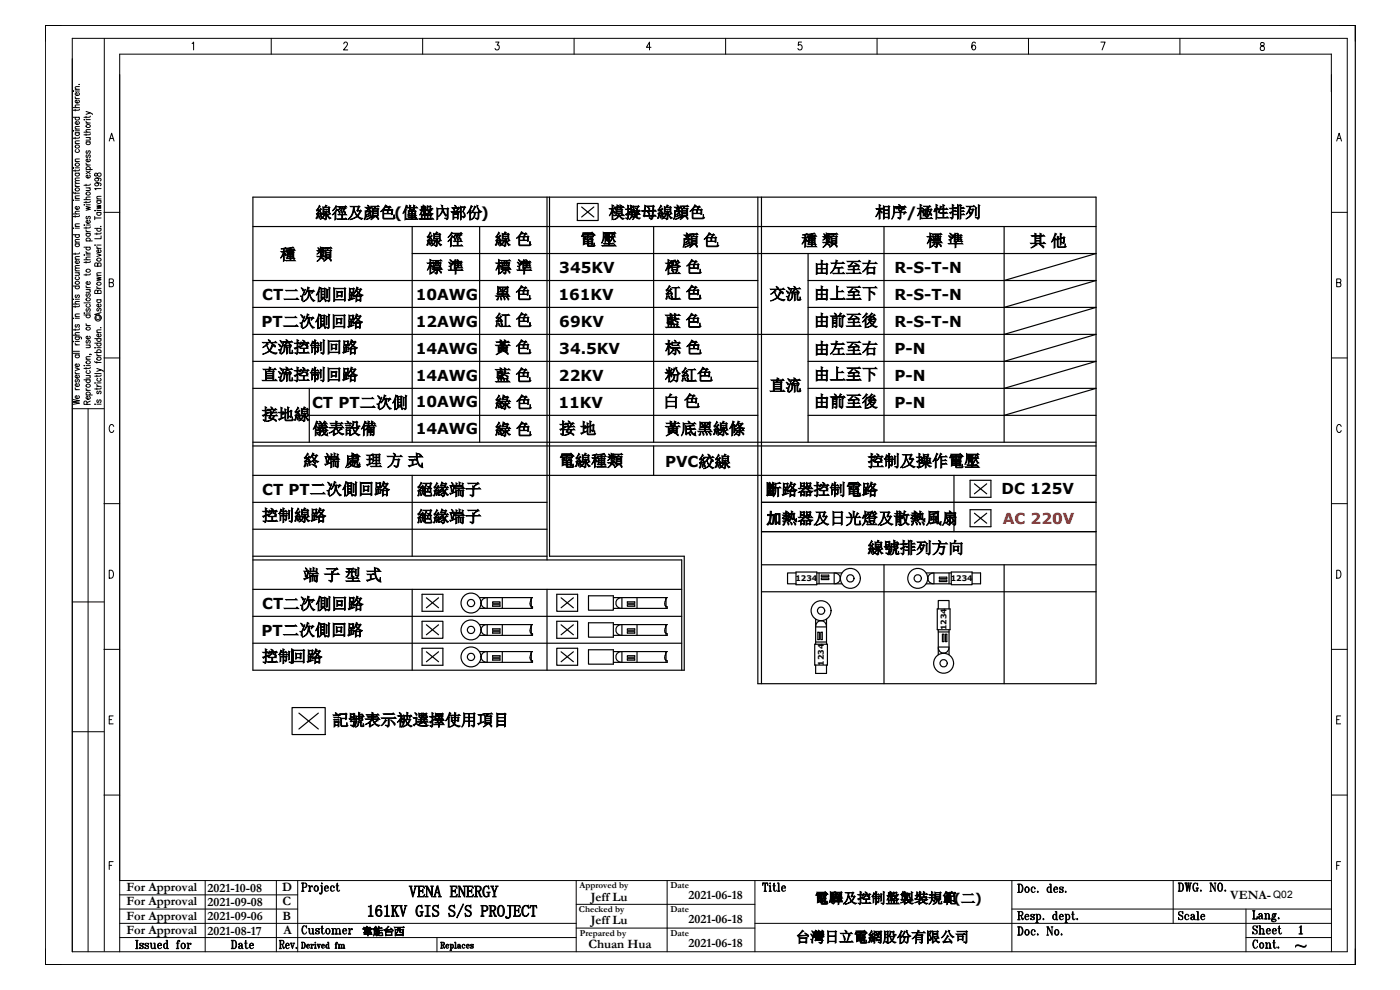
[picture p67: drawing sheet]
<svg xmlns="http://www.w3.org/2000/svg" width="297mm" height="210mm" viewBox="0 0 297 210" stroke-linecap="round" stroke-linejoin="round" font-family="sans-serif">
<defs><g id="words">
<g font-size="3.5">
<text x="86.8" y="190.3">VENA ENERGY</text>
<text x="77.8" y="194.4">161KV GIS S/S PROJECT</text>
</g>
<g font-size="3.4">
<text x="66.9" y="46.3">線徑及顏色(僅盤內部份)</text>
<text x="129.2" y="46.3">模擬母線顏色</text>
<text x="185.6" y="46.2">相序/極性排列</text>
<text x="90.4" y="52">線 徑</text>
<text x="105" y="52">線 色</text>
<text x="123.1" y="52">電 壓</text>
<text x="144.8" y="52.2">顏 色</text>
<text x="170" y="52.2">種 類</text>
<text x="196.6" y="52.2">標 準</text>
<text x="218.5" y="52.3">其 他</text>
<text x="59.4" y="55.1">種</text>
<text x="67.1" y="55.1">類</text>
<text x="90.5" y="57.8">標 準</text>
<text x="105.1" y="57.8">標 準</text>
<text x="141.1" y="57.9">橙 色</text>
<text x="172.6" y="57.9">由左至右</text>
<text x="104.9" y="63.4">黑 色</text>
<text x="141.1" y="63.3">紅 色</text>
<text x="163.3" y="63.5">交流</text>
<text x="172.6" y="63.4">由上至下</text>
<text x="105" y="69.1">紅 色</text>
<text x="141" y="69.3">藍 色</text>
<text x="172.6" y="69.2">由前至後</text>
<text x="55.5" y="74.8">交流控制回路</text>
<text x="104.9" y="74.9">黃 色</text>
<text x="141.1" y="74.9">棕 色</text>
<text x="172.6" y="75.1">由左至右</text>
<text x="55.5" y="80.6">直流控制回路</text>
<text x="104.9" y="80.8">藍 色</text>
<text x="141" y="80.7">粉紅色</text>
<text x="163.2" y="82.9">直流</text>
<text x="172.6" y="80.6">由上至下</text>
<text x="55.6" y="89.1">接地線</text>
<text x="105" y="86.6">綠 色</text>
<text x="140.7" y="86.3">白 色</text>
<text x="172.6" y="86.3">由前至後</text>
<text x="66.3" y="92.1">儀表設備</text>
<text x="105" y="92.3">綠 色</text>
<text x="118.7" y="92.1">接 地</text>
<text x="141" y="92.1">黃底黑線條</text>
<text x="64.3" y="98.9">終 端 處 理 方 式</text>
<text x="118.6" y="98.9">電線種類</text>
<text x="184.1" y="99">控制及操作電壓</text>
<text x="88.5" y="105">絕緣端子</text>
<text x="162.4" y="105">斷路器控制電路</text>
<text x="55.6" y="110.5">控制線路</text>
<text x="88.5" y="110.8">絕緣端子</text>
<text x="184.1" y="117.4">線號排列方向</text>
<text x="64.3" y="123.2">端 子 型 式</text>
<text x="55.6" y="140.4">控制回路</text>
<text x="70.5" y="153.9">記號表示被選擇使用項目</text>
</g>
<text font-size="3.3" x="162.5" y="111.2">加熱器及日光燈及散熱風扇</text>
<g font-size="3.2">
<text x="118.6" y="57.9">345KV</text>
<text x="189.8" y="57.8">R-S-T-N</text>
<text x="55.6" y="63.7">CT二次側回路</text>
<text x="88.2" y="63.6">10AWG</text>
<text x="118.4" y="63.6">161KV</text>
<text x="189.8" y="63.6">R-S-T-N</text>
<text x="55.5" y="69.4">PT二次側回路</text>
<text x="88.2" y="69.3">12AWG</text>
<text x="118.7" y="69.3">69KV</text>
<text x="189.8" y="69.3">R-S-T-N</text>
<text x="88.2" y="75">14AWG</text>
<text x="118.6" y="75.1">34.5KV</text>
<text x="189.8" y="75.1">P-N</text>
<text x="88.2" y="80.7">14AWG</text>
<text x="118.6" y="80.9">22KV</text>
<text x="189.8" y="80.8">P-N</text>
<text x="66.2" y="86.6">CT PT二次側</text>
<text x="88.2" y="86.4">10AWG</text>
<text x="118.4" y="86.5">11KV</text>
<text x="189.8" y="86.6">P-N</text>
<text x="88.2" y="92.1">14AWG</text>
<text x="141.1" y="99.1">PVC絞線</text>
<text x="55.6" y="104.9">CT PT二次側回路</text>
<text x="212.5" y="104.9">DC 125V</text>
<text x="55.6" y="129.2">CT二次側回路</text>
<text x="55.5" y="134.8">PT二次側回路</text>
</g>
<text font-size="3.2" fill="#f00" x="212.7" y="111.1">AC 220V</text>
<text font-size="3.1" x="168.8" y="199.8">台灣日立電網股份有限公司</text>
<text font-size="3" x="172.8" y="191.6">電驛及控制盤製裝規範(二)</text>
<g font-size="2.7">
<text x="26.8" y="189">For Approval</text>
<text x="44" y="189.2">2021-10-08</text>
<text x="59.8" y="189">D</text>
<text x="125.3" y="191">Jeff Lu</text>
<text x="146" y="190.7">2021-06-18</text>
<text x="261" y="190.6">VENA-</text>
<text x="26.8" y="195.1">For Approval</text>
<text x="26.8" y="192">For Approval</text>
<text x="44" y="195.2">2021-09-06</text>
<text x="44" y="192.2">2021-09-08</text>
<text x="59.9" y="192">C</text>
<text x="60" y="195.1">B</text>
<text x="125.3" y="196.1">Jeff Lu</text>
<text x="146" y="195.7">2021-06-18</text>
<text x="26.8" y="198.1">For Approval</text>
<text x="44" y="198.3">2021-08-17</text>
<text x="60.1" y="198.1">A</text>
<text x="124.9" y="201">Chuan Hua</text>
<text x="146" y="200.8">2021-06-18</text>
</g>
<g font-size="2.2">
<text x="270.1" y="190.4">Q02</text>
<text x="76.9" y="198.2">韋能台西</text>
</g>
<g font-size="1.9">
<text x="122.9" y="188.4">Approved by</text>
<text x="142.2" y="188.4">Date</text>
<text x="122.8" y="193.4">Checked by</text>
<text x="142.2" y="193.4">Date</text>
<text x="123" y="198.4">Prepared by</text>
<text x="142.2" y="198.5">Date</text>
</g>
<g font-size="1.6">
<text x="168.7" y="123.3">1234</text>
<text x="201.7" y="123.3">1234</text>
<text x="200.8" y="133.7" transform="rotate(-90 200.8 133.7)">1234</text>
<text x="174.8" y="141.2" transform="rotate(-90 174.8 141.2)">1234</text>
</g>
</g></defs>
<g fill="none" stroke="#000" stroke-width=".25">
<path d="M9.6 5.4h277.9v199.2h-277.9zM53.7 48.1h178.8M53.7 59.5h107.1M87.4 53.8h145.1l-19.5 5.7M87.4 48.1v45.7M101.8 48.1v45.7M116 41.8v77M116.6 41.8v76.2h28.6v24.2h-91.5v-100.4h178.8v103.2h-71.7v-103.2M122.5 43.2h4.4v3.6h-4.4zM123.4 43.9l2.6 2.1M126 43.9l-2.6 2.1M138.7 48.1v45.7"/>
<path d="M161.5 41.8v103.2M171.4 59.5h61.1l-19.5 5.7M171.4 53.8v40M187.5 48.1v45.7M213 48.1v45.7M53.7 65.2h107.1M53.7 70.9h178.8l-19.5 5.8M53.7 76.7h107.1M171.4 65.2h61.1l-19.5 5.7M171.4 76.7h61.1l-19.5 5.7M53.7 82.4h107.1M53.7 93.8h178.8"/>
<path d="M53.7 94.6h178.8M65.6 88.1h95.2M65.6 82.4v11.4M138.7 94.6v6.2M171.4 82.4h61.1l-19.5 5.7M171.4 88.1h61.1M53.7 100.8h178.8M53.7 106.6h62.3M53.7 112.3h62.3M53.7 118h62.3M53.7 118.8h90.9v23.4M87.4 100.8v17.2"/>
<path d="M161.5 106.6h71M161.5 112.8h71M161.5 119.8h71M187.5 119.8v25.2M202.4 100.8v12M205.8 101.9h4.4v3.6h-4.4zM205.8 108.1h4.4v3.6h-4.4zM206.7 102.6l2.6 2.1M206.7 108.9l2.6 2.1M209.3 102.6l-2.6 2.1M209.3 108.9l-2.6 2.1M213 119.8v25.2"/>
<path d="M53.7 125h90.9M53.7 130.7h90.9M53.7 136.4h90.9M87.4 125v17.2M89.5 131.8h4.5v3.6h-4.5zM89.5 126.1h4.5v3.6h-4.5zM89.5 137.5h4.5v3.6h-4.5zM90.5 132.5l2.5 2.1M90.5 126.8l2.5 2.1M90.5 138.3l2.5 2.1M93 132.5l-2.5 2.1M93 126.8l-2.5 2.1"/>
<path d="M93 138.3l-2.5 2.1M101.7 126.8h11.3l-.2 .1M101.7 132.5h11.3l-.2 .1M101.7 138.2h11.3l-.2 .1M103.2 126.8a1.13 1.13 0 0 0-1.1 1.1 1.13 1.13 0 0 0 1.1 1.2M103.2 132.5a1.13 1.13 0 0 0-1.1 1.1 1.13 1.13 0 0 0 1.1 1.2M103.2 138.2a1.13 1.13 0 0 0-1.1 1.1 1.13 1.13 0 0 0 1.1 1.2M103.4 126.8v2.3M103.4 132.5v2.3M103.4 138.2v2.3M104.5 127.7h1.6v.3h-1.6zM104.5 128.3h1.6v.3h-1.6z"/>
<path d="M104.5 133.4h1.6v.3h-1.6zM104.5 134h1.6v.3h-1.6zM104.5 139.1h1.6v.3h-1.6zM104.5 139.7h1.6v.3h-1.6zM106.6 126.8v2.3M106.6 132.5v2.3M106.6 138.2v2.3M112.5 133.3l-.1 .5 .2 .4M112.5 139v.8l.5 .4v.3h-11.3M112.6 134.2l.4 .2v.4h-11.3M112.6 127.3l-.2 .8 .1 .4 .3 .2M112.6 133.1l-.1 .2"/>
<path d="M112.6 138.8l-.1 .2M112.6 127.2v.1M112.7 126.8v2.3M112.7 132.5v2.3M112.7 138.2v2.3M112.7 126.9l-.1 .3M112.7 132.6l-.1 .4M112.7 138.3l-.1 .5M112.8 126.9h.1M112.8 132.6h.1M112.8 138.3h.1M112.8 128.7h.2v.4h-11.3"/>
<path d="M116 125v17.2M118.1 126.1h4.4v3.6h-4.4zM118.1 131.8h4.4v3.6h-4.4zM118.1 137.5h4.4v3.6h-4.4zM119 132.5l2.6 2.1M119 138.3l2.6 2.1M119 126.8l2.6 2.1M121.6 132.5l-2.6 2.1M121.6 138.3l-2.6 2.1M121.6 126.8l-2.6 2.1M124.8 126.4h5.3v3h-5.3zM124.8 137.8h5.3v3.1h-5.3z"/>
<path d="M124.8 132.1h5.3v3.1h-5.3zM130.1 126.8h11.4l-.2 .1M130.1 138.2h11.4l-.2 .1M130.1 132.5h11.4l-.2 .1M131.8 126.8a1.13 1.13 0 0 0-1.1 1.1 1.13 1.13 0 0 0 1.1 1.2M131.8 138.2a1.13 1.13 0 0 0-1.1 1.1 1.13 1.13 0 0 0 1.1 1.2M131.8 132.5a1.13 1.13 0 0 0-1.1 1.1 1.13 1.13 0 0 0 1.1 1.2M131.9 126.8v2.3M131.9 132.5v2.3M131.9 138.2v2.3M133.1 128.3h1.5v.3h-1.5zM133.1 139.1h1.5v.3h-1.5z"/>
<path d="M133.1 133.4h1.5v.3h-1.5zM133.1 127.7h1.5v.3h-1.5zM133.1 134h1.5v.3h-1.5zM133.1 139.7h1.5v.3h-1.5zM135.1 126.8v2.3M135.1 132.5v2.3M135.1 138.2v2.3M141.1 139v.8l.5 .4-.1 .3h-11.4M141.1 133.3l-.1 .5 .2 .4M141.2 134.2l.4 .2-.1 .4h-11.4M141.2 127.2l-.2 .9 .1 .4 .3 .2M141.3 126.8v2.3"/>
<path d="M141.3 132.5v2.3M141.3 138.2v2.3M141.3 126.9l-.1 .3M141.3 138.3l-.2 .7M141.3 132.6l-.2 .7M141.3 126.9h.1M141.3 138.3h.1M141.3 132.6h.1M141.4 128.7h.2l-.1 .4h-11.4M161.5 125.5h71M168.9 121.5h-1.8v2.3h1.8M168.9 121.3h4.4v2.7h-4.4z"/>
<path d="M172.8 136.7h2.7v4.4h-2.7zM173 131.3v5.4M173 136.2h2.3M173 133h2.3M173.1 132.8a1.13 1.13 0 0 1 1.1-1.1 1.13 1.13 0 0 1 1.1 1.1M173.3 121.5h5.3M173.3 123.8h5.3M173.5 134.1h.3v1.6h-.3zM173.8 121.5v2.3M174.1 134.1h.3v1.6h-.3zM174.2 122.6h1.6v.3h-1.6zM174.2 122h1.6v.3h-1.6z"/>
<path d="M175.3 131.3v5.4M177 121.5v2.3M177.1 121.6a1.13 1.13 0 0 1 1.1 1.1 1.13 1.13 0 0 1-1.1 1.1M196.5 121.5h5.3M196.5 123.8h5.3M198 121.6a1.13 1.13 0 0 0-1.2 1.1 1.13 1.13 0 0 0 1.2 1.1M198.1 121.5v2.3M198.8 129.2h2.7v4.4h-2.7zM199 137.4a1.13 1.13 0 0 0 1.2 1.1 1.13 1.13 0 0 0 1.1-1.1M199 129.2v-1.8h2.3v1.8M199 133.6v5.3M199 137.3h2.3"/>
<path d="M199 134h2.3M199.3 122.4h1.5v.4h-1.5zM199.3 123h1.5v.4h-1.5zM199.9 134.5h.3v1.6h-.3zM200.6 134.5h.3v1.6h-.3zM201.3 121.5v2.3M201.3 133.6v5.3M201.8 121.3h4.4v2.7h-4.4zM206.2 121.5h1.8v2.3h-1.8M62 150.1h7v5.7h-7zM63.4 151.3l4.1 3.3M67.5 151.3l-4.1 3.3"/>
<path d="M173 141.1v1.7h2.3v-1.7"/>
<circle cx="99.9" cy="127.9" r=".77"/>
<circle cx="99.9" cy="133.6" r=".77"/>
<circle cx="99.9" cy="139.3" r=".77"/>
<circle cx="99.9" cy="127.9" r="2.11"/>
<circle cx="99.9" cy="139.3" r="2.11"/>
<circle cx="99.9" cy="133.6" r="2.11"/>
<circle cx="174.2" cy="129.5" r=".77"/>
<circle cx="174.2" cy="129.5" r="2.11"/>
<circle cx="180.4" cy="122.7" r=".77"/>
<circle cx="180.4" cy="122.7" r="2.11"/>
<circle cx="194.7" cy="122.7" r=".77"/>
<circle cx="194.7" cy="122.7" r="2.11"/>
<circle cx="200.2" cy="140.7" r=".77"/>
<circle cx="200.2" cy="140.7" r="2.11"/>
</g>
<g fill="none" stroke="#000" stroke-width=".21">
<path d="M13 5.4h-3.4v3.4M15.3 8.1h270.5v193.8h-270.5zM15.6 19.2v.1zM16 18.9h.8M16 19.3h.8M16.7 19.6a.37 .37 0 0 1 0 .5 .37 .37 0 0 1-.5 .1 .37 .37 0 0 1-.1-.5l.2-.1v.7M16.8 17.9h-.1M16.8 18.4h-.8v.3l.2 .2M22.1 8.2v193.6M40.8 9.2l.3-.3v1.7M57.5 8.1v3.4M72.9 9.3l.2-.3 .4-.1 .2 .5-.8 1.2h.9"/>
<path d="M89.7 8.1v3.4M105.2 8.9h.7l-.4 .7a.49 .49 0 0 1 .4 .7 .49 .49 0 0 1-.9 0M121.8 8.1v3.4M138.1 10h-1l.7-1.1v1.7M153.9 8.1v3.4M170 8.9h-.6l-.1 .7a.52 .52 0 0 1 .7 .1 .52 .52 0 0 1 0 .7 .52 .52 0 0 1-.7 0v-.1M186.1 8.1v3.4M206.9 9.2l-.4-.3a.98 .98 0 0 0 .1 1.7 .47 .47 0 0 0 .4-.7 .47 .47 0 0 0-.8-.1v.2M218.2 8.1v3.4M233.5 8.9h.9l-.6 1.7M250.3 8.1v3.4M267.5 9.1v.5a.61 .61 0 0 1 .7 .4 .61 .61 0 0 1-.3 .7 .54 .54 0 0 1-.6-.5 .54 .54 0 0 1 .7-.5l.1-.1a.37 .37 0 0 0-.2-.6z"/>
<path d="M282.4 11.5v8M282.5 11.5h-257.1v190.4M282.5 15.8v186.1M284.2 5.4h3.3v3.4M15.5 35.6h.1zM15.5 24.9h1.3M15.5 22.8h1.3M15.6 27.7v.1zM16 39.1v.3l.3 .2M16 20.5v.3l.3 .1M16 39.6h.8M16 38.9h.8"/>
<path d="M16 34.3h.8M16 30.5h.8M16 27.4h.8M16 20.9h.8M16 23.2v.3M16 29.1v.4M16 36v.4M16 36.7h.8M16 35.6h.8M16 28.1h.8M16 27.7h.8M16.1 36.7l-.1 .1a.4 .4 0 0 0 .4 .6 .4 .4 0 0 0 .4-.6l-.1-.1"/>
<path d="M16.1 31.7a.41 .41 0 0 0 .2 .7 .41 .41 0 0 0 .5-.5l-.1-.2M16.1 28.1l-.1 .2a.4 .4 0 0 0 .4 .5 .4 .4 0 0 0 .4-.5l-.1-.2M16.1 24.9l-.1 .1a.4 .4 0 0 0 .4 .5 .4 .4 0 0 0 .4-.5l-.1-.1M16.7 25.8l.1 .1a.39 .39 0 0 1-.4 .5 .39 .39 0 0 1-.3-.6h.2v.6M16.7 21.2l.1 .1a.39 .39 0 0 1-.4 .6 .39 .39 0 0 1-.3-.6l.2-.1v.6M16.8 36l-.2 .2h-1.1M16.8 29.1l-.2 .2h-1.1M16.8 23.1l-.2 .3h-1.1M16.8 38.3l-.8 .1v.2l.2 .3M16.8 37.8h-.8v.3l.2 .2M16.8 33.7l-.8 .1v.2l.2 .3M16.8 29.9h-.8v.3l.2 .3"/>
<path d="M16.8 26.8l-.8 .1v.2l.2 .3M16.8 22.3h-.8v.3l.2 .2M17.8 25.4h.1zM17.8 28h1.4M18.3 34.6v.2l.3 .2M18.3 25.7v.2l.3 .2M18.3 36.3l.9 .5M18.3 35h.9M18.3 26.1h.9M18.3 23.6l.9 .3-.9 .4M18.3 24.7v.3M18.3 28.4v.4"/>
<path d="M18.3 39.1v.3M18.3 39.9h.9M18.3 36h1.3M18.3 30.1h.9M18.3 29.2h.9M18.3 25.4h.9M18.5 36l-.2-.1a.4 .4 0 0 1 .4-.6 .4 .4 0 0 1 .4 .6l-.1 .1M18.5 32.8l-.2 .3 .2 .3 .3-.5h.3l.1 .3-.2 .2M18.5 32l-.2 .2 .2 .3 .3-.5h.3l.1 .3-.2 .2M18.5 30.1l-.2 .1a.4 .4 0 0 0 .4 .5 .4 .4 0 0 0 .4-.5l-.1-.1M18.9 39.9l.3 .2-.1 .3h-.8M18.9 29.2l.3 .2-.1 .3h-.8"/>
<path d="M19 37.1a.37 .37 0 0 1 0 .5 .37 .37 0 0 1-.5 .1 .37 .37 0 0 1-.1-.5l.2-.1v.7M19 33.7l.1 .1a.38 .38 0 0 1-.4 .5 .38 .38 0 0 1-.3-.5l.2-.1v.6M19.2 39l-.3 .3h-1.1M19.2 28.3l-.3 .3h-1.1M19.2 24.6l-.3 .3h-1.1M19.2 27.5h-.9v.3l.2 .2M19.2 23.9l.4 .3v.1M19.2 36.3l-.9 .5M20.2 36.8v.5h.3a.49 .49 0 0 1 .3-.6 .49 .49 0 0 1 .6 .2 .43 .43 0 0 1-.4 .5 .43 .43 0 0 1-.4-.5zM20.5 38.8l.4 .1a.36 .36 0 0 1-.4 .5 .36 .36 0 0 1-.2-.6h.2a.63 .63 0 0 1 .9 .4l-.2 .2M20.5 37.8l.4 .1a.36 .36 0 0 1-.4 .5 .36 .36 0 0 1-.2-.6h.2a.63 .63 0 0 1 .9 .4l-.2 .2M23.2 29.9l.5-1.6 .5 1.6"/>
<path d="M23.4 29.4h.6M283.6 29.9l.5-1.6 .5 1.6M283.8 29.4h.6M15.5 48.4h.1zM15.5 42.5h.1zM15.5 40.7l.3 .3h1M15.5 49.8h1.3M15.5 45.4h1.3M16 57.5h.8M16 55h.8M16 51.4h.8M16 48h.8"/>
<path d="M16 42.1h.8M16 40.8v.3M16 45.7v.4M16 53.7v.3M16 57.9h.8M16 51.7h.8M16 48.4h.8M16 42.5h.8M16.1 58.7l-.1 .1a.4 .4 0 0 0 .4 .5 .4 .4 0 0 0 .4-.5l-.1-.1M16.1 51.7l-.1 .1a.4 .4 0 0 0 .4 .5 .4 .4 0 0 0 .4-.5l-.1-.1M16.1 49.8l-.1 .1a.4 .4 0 0 0 .4 .5 .4 .4 0 0 0 .4-.5l-.1-.1M16.6 57.9l.2 .2v.3h-.8"/>
<path d="M16.7 55.3l.1 .1a.39 .39 0 0 1-.4 .5 .39 .39 0 0 1-.3-.5l.2-.1v.6M16.7 43.8a.37 .37 0 0 1 0 .5 .37 .37 0 0 1-.5 0 .37 .37 0 0 1-.1-.5h.2v.6M16.8 53.6l-.2 .3h-1.1M16.8 45.7l-.2 .2h-1.1M16.8 56.9h-.8v.3l.2 .3M16.8 56.3l-.8 .1v.2l.2 .3M16.8 54.4l-.8 .1v.2l.2 .3M16.8 50.8l-.8 .1v.2l.2 .3M16.8 47.5h-.8v.3l.2 .2M16.8 44.8l-.8 .1v.2l.2 .3M16.8 41.5l-.8 .1v.2l.2 .3M17.8 52.4h1.4"/>
<path d="M17.8 55.1h1.4M17.8 42.4h1.4M17.9 54v.1zM17.9 47.7v.1zM17.9 43.4v.1zM18.3 53.3v.3l.3 .1M18.3 48.8v.2l.3 .2M18.3 53.7h.9M18.3 49.2h.9M18.3 43.8l.9 .2-.9 .2 .9 .2-.9 .2M18.3 42.7v.4M18.3 48.1v.4"/>
<path d="M18.3 55.4v.4M18.3 58.1v.4M18.3 54.1h.9M18.3 51.1h1.3M18.3 49.5h.9M18.3 47.7h.9M18.3 43.4h.9M18.5 52.4l-.2 .1a.4 .4 0 0 0 .4 .6 .4 .4 0 0 0 .4-.6l-.1-.1M18.5 51.1a.41 .41 0 0 1 .1-.7 .41 .41 0 0 1 .6 .5l-.2 .2M18.5 49.5l-.2 .1a.4 .4 0 0 0 .4 .5 .4 .4 0 0 0 .4-.5l-.1-.1M18.5 45.9l-.2 .2 .2 .4 .3-.6h.3l.1 .3-.2 .3M19 59.7a.37 .37 0 0 1 0 .5 .37 .37 0 0 1-.5 .1 .37 .37 0 0 1-.1-.5l.2-.1v.7"/>
<path d="M19 46.8a.37 .37 0 0 1 0 .5 .37 .37 0 0 1-.5 0 .37 .37 0 0 1-.1-.5h.2v.6M19.2 58.1l-.3 .2h-1.1M19.2 55.4l-.3 .3h-1.1M19.2 48.1l-.3 .3h-1.1M19.2 42.7l-.3 .2h-1.1M19.2 54.5l-.9 .1v.2l.2 .3M19.2 41.8h-.9v.3l.2 .3M20.1 44.7h.1zM20.1 48.4h1.3M20.1 46.2h1.3M20.1 45.9v.7M20.2 51.9v.1z"/>
<path d="M20.5 52.3l.1 .2 .3 .2M20.5 58.4h.9M20.5 52.7h.9M20.5 42.2h.9M20.5 58.7l.9 .2-.9 .2 .9 .2-.9 .2M20.5 53.8l.9 .3-.9 .3M20.5 43.5l.9 .2-.9 .2 .9 .2-.9 .2M20.5 49.4v.4M20.5 52h.9M20.5 45.1h.9M20.5 44.7h.9M20.5 42.6h.9"/>
<path d="M20.7 56l.3-.2h.3l.1 .2v.5h-1.3l.1-.6h.5v.6M20.7 48.4a.41 .41 0 0 0 .2 .7 .41 .41 0 0 0 .5-.4l-.2-.3M20.7 45.1a.41 .41 0 0 0 .2 .6 .41 .41 0 0 0 .5-.4l-.2-.2M20.7 42.6l-.1 .1a.4 .4 0 0 0 .4 .5 .4 .4 0 0 0 .4-.5l-.2-.1M21.2 53a.37 .37 0 0 1 .1 .5 .37 .37 0 0 1-.5 0 .37 .37 0 0 1-.1-.4l.2-.1v.6M21.4 48h-.1M21.4 57.9h-.8l-.1 .3 .3 .2M21.4 41.6l-.8 .1-.1 .2 .3 .3M21.4 50v.6h-1.3M21.4 49.4l-.2 .2h-1.1M21.4 40h-1.3l.3 .3M22 45h3.4"/>
<path d="M23.2 60l.7-.1 .2-.3-.2-.4h-.7v1.6l.8-.1 .1-.4-.4-.3M282.5 45h3.3M283.6 60l.7-.1 .2-.3-.2-.4h-.7v1.6l.8-.1 .1-.4-.4-.3M15.5 72.4h.1zM15.5 67.5h.1zM15.5 63.5h.1zM15.5 60.7h1.3M15.5 74.9h1.3M15.5 74.5h1.3M15.5 71.1h1.3M15.5 64.5h1.3M16 78.9v.2l.3 .2"/>
<path d="M16 72.7v.3l.3 .2M16 79.3h.8M16 73.2h.8M16 67.2h.8M16 78l.8 .3-.8 .3M16 71.5h1.2v.4M16 75.3h.8M16 72.4h.8M16 64.9v.3M16 69.8v.3M16 67.5h.8M16 63.5h.8"/>
<path d="M16.1 75.3a.41 .41 0 0 0 .2 .7 .41 .41 0 0 0 .5-.5l-.1-.2M16.1 71.5l-.1 .1a.4 .4 0 0 0 .4 .5 .4 .4 0 0 0 .4-.5l-.1-.1M16.1 68.9l-.1 .2 .1 .3 .4-.5h.3v.3l-.1 .2M16.1 62.6l-.1 .2v.3h.3l.2-.5h.2l.1 .2-.1 .3M16.1 60.7l-.1 .1a.4 .4 0 0 0 .4 .5 .4 .4 0 0 0 .4-.5l-.1-.1M16.7 79.6a.37 .37 0 0 1 0 .5 .37 .37 0 0 1-.5 0 .37 .37 0 0 1-.1-.5h.2v.6M16.7 77.2l.1 .1a.39 .39 0 0 1-.4 .5 .39 .39 0 0 1-.3-.6h.2v.6M16.8 69.7l-.2 .3h-1.1M16.8 64.8l-.2 .3h-1.1M16.8 70.5l-.8 .1v.2l.2 .3M16.8 66.6l-.8 .1v.2l.2 .3M16.8 63.9l-.8 .1v.2l.2 .3"/>
<path d="M17.8 66.8h1.4M17.8 64.2h1.4M17.9 77.5v.1zM17.9 66.3v.1zM18.3 68.6v.3l.3 .2M18.3 60.6v.3l.3 .1M18.3 76.2h.9M18.3 69.1h.9M18.3 61h.9M18.3 79.6h.9M18.3 78v.3M18.3 77.6h.9"/>
<path d="M18.3 73.2h.9M18.3 66.4h.9M18.3 61.4h.9M18.5 78.6l-.2 .1a.4 .4 0 0 0 .4 .5 .4 .4 0 0 0 .4-.5l-.1-.1M18.5 72.2l-.2 .2 .2 .4 .3-.5h.3l.1 .3-.2 .2M18.5 66.8l-.2 .1a.4 .4 0 0 0 .4 .5 .4 .4 0 0 0 .4-.5l-.1-.1M18.5 65.5l-.2 .2 .2 .3 .3-.5h.3l.1 .3-.2 .2M18.5 64.6l-.2 .1a.4 .4 0 0 0 .4 .5 .4 .4 0 0 0 .4-.5l-.1-.1M18.5 62.3l-.2 .2 .2 .4 .3-.5h.3l.1 .3-.2 .2M18.9 79.6l.3 .3-.1 .3h-.8M18.9 73.2l.3 .3-.1 .2-.8 .1M18.9 61.4l.3 .3-.1 .2-.8 .1"/>
<path d="M19 71.3l.1 .1a.39 .39 0 0 1-.4 .5 .39 .39 0 0 1-.3-.5l.2-.1v.6M19.1 75.1l.3 .1M19.2 77.9l-.3 .3h-1.1M19.2 75.7h-.9v.3l.2 .2M20.1 73.8h.1zM20.1 76.6l.3 .3h1M20.1 72.8h1.3M20.1 71.8h1.3M20.1 79.2h1.3M20.1 74.8h1.3M20.5 67.2a.28 .28 0 0 0-.2 .4 .28 .28 0 0 0 .4 .1h.2a.28 .28 0 0 0 .3-.1 .28 .28 0 0 0-.2-.4M20.5 75l.1 .3 .3 .2"/>
<path d="M20.5 60.8l.1 .2 .3 .2M20.5 75.5h.9M20.5 70.5h.9M20.5 61.2h.9M20.5 78.2l.9 .3-.9 .3M20.5 76.7v.3M20.5 79.6v.3M20.5 73.8h.9M20.5 63.6h.9M20.7 74.8l-.1-.1a.4 .4 0 0 1 .4-.5 .4 .4 0 0 1 .4 .5l-.2 .1M20.7 72.8l-.1 .1a.4 .4 0 0 0 .4 .5 .4 .4 0 0 0 .4-.5l-.2-.1M20.7 71.8l-.1 .1a.4 .4 0 0 0 .4 .5 .4 .4 0 0 0 .4-.5l-.2-.1"/>
<path d="M20.7 65.4l-.2 .2 .2 .4 .4-.5h.3v.3l-.2 .2M20.7 63.6l-.1 .1a.4 .4 0 0 0 .4 .5 .4 .4 0 0 0 .4-.5l-.2-.1M20.7 61.8l.3-.3 .4 .3v.5h-1.3l.1-.7 .2-.1 .3 .1v.7M21 66.4v.6M21.2 70.8l.2 .2a.39 .39 0 0 1-.4 .5 .39 .39 0 0 1-.3-.6l.2-.1v.7M21.2 64.5l.2 .1a.39 .39 0 0 1-.4 .5 .39 .39 0 0 1-.3-.5l.2-.1v.6M21.4 69.5h-.1M21.4 70h-.8l-.1 .3 .3 .2M21.4 79.5l-.2 .3h-1.1M21.4 78.5l.5 .2v.1M21.4 66.3l-1.3 .4 1.3 .4M22 75.9h3.4"/>
<path d="M282.5 75.9h3.3M15.3 86.7h6.7M15.5 84.8l1.3 .2-1.3 .3 1.3 .2-1.3 .3M16 82.3v.2l.3 .2M16 82.7h.8M16.1 80.5l-.1 .2 .1 .4 .4-.5h.3v.3l-.1 .2M16.7 83.9l.1 .1a.39 .39 0 0 1-.4 .6 .39 .39 0 0 1-.3-.6l.2-.1v.7M16.7 81.4a.37 .37 0 0 1 0 .5 .37 .37 0 0 1-.5 0 .37 .37 0 0 1-.1-.5h.2v.6M17.8 80.6h1.4M18.3 82.4v.3l.3 .1M18.3 82.8h.9M18.3 83.8h1.3"/>
<path d="M18.5 83.8a.41 .41 0 0 1 .1-.7 .41 .41 0 0 1 .6 .5l-.2 .2M18.5 80.6l-.2 .1a.4 .4 0 0 0 .4 .5 .4 .4 0 0 0 .4-.5l-.1-.1M18.5 85.8l-.1-.6h-.5l-.1 .6h1.4M18.7 86.7v115.2M19 84.1l.1 .1a.39 .39 0 0 1-.4 .5 .39 .39 0 0 1-.3-.5l.2-.1v.6M19.2 85.1l-.7 .3M20.1 81.2h.1zM20.2 85.7v.1zM20.5 81.5l.1 .3 .3 .2M20.5 82h.9M20.5 85.7h.9M20.5 82.3v.4"/>
<path d="M20.5 81.2h.9M20.7 84.8l-.2 .2 .2 .4 .4-.5h.3v.3l-.2 .2M20.7 83l-.2 .2 .2 .3 .4-.5h.3v.3l-.2 .2M20.7 80.3l-.1 .1a.4 .4 0 0 0 .4 .5 .4 .4 0 0 0 .4-.5l-.2-.1M21.4 82.3l-.2 .2h-1.1M24.1 90.5a.5 .5 0 0 0-.6-.4 .5 .5 0 0 0-.3 .6v.4a.5 .5 0 0 0 .3 .6 .5 .5 0 0 0 .6-.4M284.5 90.5a.5 .5 0 0 0-.6-.4 .5 .5 0 0 0-.3 .6v.4a.5 .5 0 0 0 .3 .6 .5 .5 0 0 0 .6-.4M22 106.8h3.4M282.5 106.8h3.3M15.3 127.7h6.7M22 137.7h3.4M23.2 121a.9 .9 0 0 1 .9 .5 .9 .9 0 0 1-.3 1.1h-.6z"/>
<path d="M282.5 137.7h3.3M283.6 121a.9 .9 0 0 1 .9 .5 .9 .9 0 0 1-.3 1.1h-.6zM15.3 155.2h6.7M23.2 152.7h.5M24 151.9h-.8v1.7h.8M283.6 152.7h.5M284.4 151.9h-.8v1.7h.8M22 168.7h3.4M282.5 168.7h3.3M23.2 183.6h.5M24 182.8h-.8v1.6M25.4 195.9h96.8"/>
<path d="M25.4 192.8h37.8M25.4 189.8h37.8M25.4 198.9h96.8M25.4 186.8h257.1M28.8 199.5h.5M28.8 199.5l.2 .1M28.9 199.5l.1 .1M29 199.5v1.7M29 199.6v1.5M29.1 199.5v1.7M29.2 199.5l-.1 .1M35.2 199.5h.3v1.7"/>
<path d="M35.3 199.5l.1 .1M35.4 199.5v1.7h.4M35.5 199.6v1.5M37.7 199.6v1.5M37.9 199.5l-.2 .2v1.5M38.1 199.6h-.1v.1h.1v-.2l-.4 .1-.1 1.6M43.5 186.8v15.1M49.1 199.5h.6a1.03 1.03 0 0 1 0 1.7h-.6M49.1 199.5l.2 .1M49.2 199.5l.1 .1M49.3 199.5v1.7M49.3 199.6v1.5"/>
<path d="M49.4 199.5v1.7M49.5 199.5l-.1 .1M49.7 199.5a1.25 1.25 0 0 1 0 1.7M50 199.7l.1 .5-.1 .8M52.1 199.6l.1 1.5M58.6 186.8v15.1M59.2 199.5h.8l.2 .1v.6l-.7 .1M59.3 199.5l.1 .1M59.4 199.6v-.1v1.7v-.1M59.5 199.6v1.5M59.5 199.5v1.7M59.6 199.5l-.1 .1"/>
<path d="M59.7 199.5l-.2 .1M60 199.5l.1 .2-.1 .6M60.1 199.6v.6M63.2 186.8v15.1M63.9 199.9h.5a.74 .74 0 0 1 0 1.2h-.5M64 187.3h.8l.3 .3a.45 .45 0 0 1-.3 .6h-.5M64 189.1h.5M64 187.3l.2 .1M64.1 199.9v1.2M64.1 187.3l.1 .2M64.1 199.9h-.1l.1 .1M64.2 187.3v1.8"/>
<path d="M64.2 189l-.2 .1M64.2 188.9l-.1 .2M64.2 199.9v1.2M64.2 199.9v.1M64.2 187.4v1.6M64.2 196.6l-.1 .4 .1 .9M64.3 199.9h-.1M64.3 187.3v1.8M64.3 188.9l.1 .2M64.3 189l.1 .1M64.4 187.3l-.1 .2M64.4 199.9l.3 .5-.1 .5-.2 .2"/>
<path d="M64.4 187.3l-.1 .1M64.5 196.4a1.3 1.3 0 0 0 0 1.7M64.8 187.3l.2 .3v.4l-.2 .2M65 196.6v-.2v.5a.5 .5 0 0 0-.6-.5 .5 .5 0 0 0-.3 .6v.5a.51 .51 0 0 0 .3 .6 .51 .51 0 0 0 .6-.4M65 187.5v.6M65.4 197h.3l.1 1.1M65.4 187.9h.4v1.2M65.4 189.1h.6M65.4 197h.2M65.5 187.9l.1 .1M65.5 197l.1 .1M65.6 197l.1 1 .3 .1 .3-.3"/>
<path d="M65.6 187.9v.2M65.6 197l.1 1M65.6 187.9v1.2M65.6 189l-.1 .1M65.6 188.9v.2M65.7 188v1M65.8 188.9v.2M65.8 189l.1 .1M66.1 197h.3v1.1M66.2 188.1v-.1v.2h.1l-.1-.3-.2 .1-.2 .4M66.3 197v1.1h.3M66.4 197v1"/>
<path d="M66.4 198l.1 .1M66.4 198l.2 .1M66.8 188.2v.6M66.9 199.9l.1 .1zM66.9 199.9h.1M66.9 199.9v.1M67 197.1l.7 .6v.3l-.2 .1-.4-.1-.1-.2v.3v-.1M67 187.9l-.2 .4v.6l.2 .2M67 197.4l.6 .2M67 197v.3M67.2 187.9l.2 .4v.6l-.2 .2M67.4 188.2v.6"/>
<path d="M67.6 197.1l.1-.1v.3l-.1-.3h-.4l-.2 .3 .2 .3 .4 .1 .1 .3M67.7 197.7l-.1 .3M68 187.9h.3v1.3l-.2 .4h-.2l-.1-.2h.2v.2l-.1-.1M68 197h.6M68.1 187.9l.1 .1M68.2 187.9v.2M68.2 187.3l.1 .2zM68.2 187.9l-.1 1.7M68.2 187.4h.1M68.3 188l-.1 1.5M68.3 187.3v.2M68.3 196.5l.1 1.5"/>
<path d="M68.8 197.9l-.2 .2-.3-.1-.1-1.5 .2-.1 .1 1.7M68.9 188.4h.8a.43 .43 0 0 0-.5-.5 .43 .43 0 0 0-.4 .5 .49 .49 0 0 0 .2 .6 .49 .49 0 0 0 .5 0l.2-.2M68.9 188.2v.6M69.2 197.2v.7M69.2 187.9l-.3 .4 .1 .6 .2 .2M69.4 187.9l.1 .5M69.5 199.9h.2v1.2M69.5 197a.73 .73 0 0 0 0 1.1M69.5 188.1l.1 .2M69.5 199.9h.1M69.6 199.9v.1M69.6 199.9v1.2h.3"/>
<path d="M69.6 197l.3 .4-.1 .6-.2 .1M69.7 199.9v1.2M69.9 197.2v.7M70.2 188.2v.6M70.4 197h.3v1.1M70.4 198.1h.5M70.4 197h.1M70.5 187.9l-.3 .4 .1 .6 .2 .2M70.5 197v.1M70.5 197v1.1M70.5 198l-.1 .1M70.5 198v.1"/>
<path d="M70.6 197v1M70.7 197.3l.3-.3h.3l.1 1.1M70.7 198l.1 .1M70.9 188.2a.54 .54 0 0 0-.9 .1 .54 .54 0 0 0 .6 .8l.3-.3M71.1 198.1h.5M71.1 197l.2 1.1M71.3 187.9h.6M71.3 197.1l.1 .9M71.3 198l-.2 .1M71.3 198l-.1 .1M71.4 199.9v1.2M71.4 197.3l.3-.3h.3l.1 1.1"/>
<path d="M71.4 198l.1 .1M71.4 198l.2 .1M71.5 187.5l.1 1.4M71.8 198.1h.5M71.9 197l.1 1.1M72 197.1l.1 .9M72 198l-.1 .1M72 198v.1M72.1 188.8l-.2 .3-.4-.2v-1.4l.1-.2 .1 1.8M72.1 198l.1 .1M72.1 198l.2 .1M72.8 197.5h.7v-.4a.52 .52 0 0 0-.8 .4 .52 .52 0 0 0 .7 .5l.1-.1"/>
<path d="M72.8 197.2v.7M73.1 197a.73 .73 0 0 0 0 1.1M73.2 197l.2 .5M73.4 197.1l.1 .3M73.9 197h.3v1.1M73.9 198.1h.5M73.9 197h.2M74 197l.1 .1M74.1 197v1.1M74.1 198l-.2 .1M74.1 198l-.1 .1M74.1 197v1"/>
<path d="M74.2 198l.1 .1M74.7 197.1l-.1-.1v.2h.1v-.2h-.3l-.2 .5M92.7 198.9v3M93.5 199.9h.5l.3 .2-.1 .3-.5 .1M93.6 199.9h-.1l.1 .1M93.6 199.9v1.2M93.7 199.9v1.2M93.8 199.9l-.1 .1M93.8 199.9h-.1M94 199.9l.2 .2-.2 .4M96.4 199.9h.3v1.2M96.6 199.9h-.1l.1 .1"/>
<path d="M96.6 199.9v1.2M122.2 186.8v15.1M122.2 196.9h38M122.2 191.8h38M141.5 186.8v15.1M160.2 195.9h122.3M160.2 186.8v15.1M161.9 187.3l-.1 .5v-.5h1.1v.5l-.1-.5M161.9 187.3l-.1 .3M162 187.3l-.2 .2M162.1 189.1h.5M162.1 187.3l-.3 .1"/>
<path d="M162.3 187.3v1.8M162.3 189l-.2 .1M162.3 188.9l-.1 .2M162.3 187.4v1.6M162.4 187.3v1.8M162.4 188.9l.1 .2M162.4 189l.1 .1M162.5 187.3l.4 .1M162.7 187.3l.2 .2M162.7 187.3l.2 .3M163.1 187.9h.4v1.2M163.1 189.1h.6"/>
<path d="M163.2 187.9l.1 .1M163.3 187.9v.2M163.3 187.3l.2 .2zM163.3 187.4h.2M163.3 187.9v1.2M163.3 189l-.1 .1M163.3 188.9v.2M163.4 187.3v.2M163.4 188v1M163.5 188.9v.2M163.5 189l.1 .1M163.9 187.9h.6"/>
<path d="M164.2 187.5l.1 1.4M164.7 188.8l-.2 .3-.3-.2-.1-1.4 .2-.2v1.4l.1 .4M164.9 187.3h.4v1.8M164.9 189.1h.5M165 187.3l.1 .1M165.1 187.3v.2M165.1 187.3v1.8M165.1 189l-.1 .1M165.1 188.9v.2M165.2 187.4v1.6M165.3 188.9v.2M165.3 189l.1 .1"/>
<path d="M165.9 188.4h.7a.43 .43 0 0 0-.4-.5 .43 .43 0 0 0-.4 .5 .49 .49 0 0 0 .1 .6 .49 .49 0 0 0 .6 0l.1-.2M165.9 188.2v.6M166.2 187.9l-.3 .4 .1 .6 .2 .2M166.3 187.9l.2 .5M166.5 188.1l.1 .2M214.7 186.8v15.1M214.7 192.8h67.8M215.9 187.6h.6a1.03 1.03 0 0 1 0 1.7h-.6M215.9 193.4h.8l.2 .1v.6l-.7 .1M215.9 196.6h.6a1.03 1.03 0 0 1 0 1.8h-.6M215.9 195.1h.5M215.9 187.6h.2"/>
<path d="M215.9 193.4l.2 .1M215.9 196.6l.2 .1M216 187.6l.1 .1M216 193.4l.1 .1M216 196.6l.1 .2M216.1 187.6v1.7M216.1 193.4v1.7M216.1 196.6v1.8M216.1 189.2l-.2 .1M216.1 189.1l-.1 .2M216.1 195l-.2 .1M216.1 194.9l-.1 .2"/>
<path d="M216.1 198.3l-.2 .1M216.1 198.2l-.1 .2M216.1 187.6v1.6M216.1 193.5v1.5M216.1 196.7v1.6M216.2 187.6v1.7M216.2 193.4v1.7M216.2 196.6v1.8M216.2 189.1l.1 .2M216.2 189.2l.1 .1M216.2 194.9l.1 .2M216.2 195l.1 .1"/>
<path d="M216.2 198.2l.1 .2M216.2 198.3l.1 .1M216.3 187.6l-.1 .1M216.3 193.4l-.1 .1M216.3 196.6l-.1 .2M216.3 187.6h-.1M216.3 196.6l-.1 .1M216.5 194.2l.4 .9h.1l.1-.3M216.5 187.6a1.24 1.24 0 0 1 0 1.7M216.5 196.6l.4 .7-.1 .7-.3 .4M216.6 194.3l.3 .6h.2M216.7 193.4l.2 .2v.3l-.2 .3"/>
<path d="M216.8 187.8l.1 .4-.1 .9M216.8 194.8l.2 .2M216.8 196.9l.1 .4-.1 .8M216.9 193.5v.5M217.5 188.4v.7M217.5 194.4h.8a.44 .44 0 0 0-.5-.5 .44 .44 0 0 0-.4 .5l.1 .5a.44 .44 0 0 0 .8 0M217.5 194.2v.7M217.5 197.4v.7M217.8 188.1l-.3 .5 .1 .5 .2 .2M217.8 193.9l-.3 .4 .1 .6 .2 .2M217.8 197.2l-.3 .4 .1 .6 .2 .2M217.9 188.1a.73 .73 0 0 1 0 1.2"/>
<path d="M217.9 197.2a.73 .73 0 0 1 0 1.2M217.9 193.9l.2 .5M218.1 194.1l.1 .2M218.2 188.4v.7M218.2 197.4v.7M218.7 194.1l.7 .6v.2l-.2 .2h-.3l-.2-.3v.3v-.2M218.7 194.3l.6 .3M218.7 194v.3M218.9 188.4v.7M218.9 197.4v.7M219.1 188.1l-.2 .5v.5l.2 .2M219.1 197.2l-.2 .4v.6l.2 .2"/>
<path d="M219.3 194.1l.1-.2v.4l-.1-.3-.4-.1-.2 .4 .2 .2 .4 .2 .1 .2M219.4 194.7l-.1 .3M219.5 188.5v-.1l.1 .2a.43 .43 0 0 0-.5-.5 .43 .43 0 0 0-.4 .5v.2a.46 .46 0 0 0 .3 .4 .46 .46 0 0 0 .5 0l.1-.1M219.5 197.5v-.1l.1 .2a.41 .41 0 0 0-.3-.4 .41 .41 0 0 0-.5 .2 .52 .52 0 0 0 0 .8 .52 .52 0 0 0 .8-.1M219.7 193.9h.4v1.8M219.7 195.7h.6M219.8 193.9l.1 .1M219.9 193.9v.2M219.9 193.9v1.8M219.9 195.6l-.1 .1M219.9 195.5v.2M220 194v1.6"/>
<path d="M220.1 194.2v-.2a.51 .51 0 0 1 .7 .5 .51 .51 0 0 1-.7 .5v-.1M220.1 195.5v.2M220.1 195.6l.1 .1M220.1 189.1l.1 .2zM220.1 189.1l.1 .1zM220.1 198.1l.1 .3zM220.1 198.2l.1 .1zM220.4 193.9l.3 .4-.1 .6-.2 .2M220.7 194.2v.7M221.3 194.9l.1 .2zM221.3 194.9h.1M222.1 196.6h.3l.8 1.5"/>
<path d="M222.1 198.4h.4M222.1 198.4h.3M222.1 196.6l.1 .1M222.2 188.4v.7M222.3 196.6l.8 1.5M222.5 188.1l-.3 .5 .1 .5 .2 .2M222.7 187.6h.3v1.7M222.7 187.6h.1M222.8 187.6v.1M222.8 187.6v1.7h.4M222.8 188.4v-.2a.52 .52 0 0 0-.7 .5 .52 .52 0 0 0 .7 .5v-.1M222.9 187.6v1.6"/>
<path d="M223 189.1l.1 .2M223 189.2l.1 .1M223 196.6h.4M223.1 196.6h.2M223.2 196.7v1.7l-1-1.8v1.7M223.4 194.2v.7M223.7 188.6h.7a.43 .43 0 0 0-.4-.5 .43 .43 0 0 0-.5 .5v.2a.46 .46 0 0 0 .3 .4 .46 .46 0 0 0 .5 0l.1-.1M223.7 188.4v.7M223.7 193.9l-.3 .4 .1 .6 .2 .2M223.8 193.4h.4v1.7M223.8 197.4v.7M223.9 188.1l-.2 .5v.5l.2 .2"/>
<path d="M223.9 193.4l.1 .1M224 193.4v.1M224 193.4v1.7h.4M224 194.2v-.2a.51 .51 0 0 0-.7 .5 .51 .51 0 0 0 .7 .5v-.1M224 188.1l.3 .5M224.1 197.2a.73 .73 0 0 0 0 1.2M224.1 193.5v1.5M224.2 194.9l.1 .2M224.2 195l.1 .1M224.3 188.3v.3M224.3 197.2l.2 .4-.1 .6-.1 .2M224.5 197.4v.7"/>
<path d="M224.8 188.3l.7 .6-.2 .4h-.3l-.2-.3v.3l.1-.2M224.9 188.6l.5 .2M224.9 194.4h.7a.43 .43 0 0 0-.5-.5 .43 .43 0 0 0-.4 .5 .48 .48 0 0 0 .3 .6 .48 .48 0 0 0 .6-.1M224.9 194.2v.7M224.9 188.2l-.1 .3M225.1 193.9l-.2 .4v.6l.2 .2M225.2 198.1l.1 .1-.1 .2zM225.2 198.2v.1zM225.2 193.9l.2 .5M225.4 194.1l.1 .2M225.4 188.3l.1-.2v.4l-.1-.3-.4-.1-.2 .4 .6 .4 .1 .2M225.5 188.9l-.1 .3"/>
<path d="M225.9 193.9h.3v1.8M225.9 195.7h.5M226 193.9l.1 .1M226 189.1l.1 .2zM226 189.1l.1 .1zM226 193.9l.1 .2M226.1 193.9v1.8M226.1 195.6l-.1 .1M226.1 195.5l-.1 .2M226.2 194v1.6M226.2 194.2l.1-.2a.51 .51 0 0 1 .7 .5 .51 .51 0 0 1-.7 .5l-.1-.1M226.2 195.5l.1 .2"/>
<path d="M226.2 195.6l.2 .1M226.6 193.9l.2 .4v.6l-.2 .2M226.8 194.2v.7M227.3 193.9h.6M227.6 193.5v1.4M228.1 194.9l-.2 .2-.3-.2-.1-1.4 .1-.1v1.4l.2 .3M228.5 194.9l.1 .2zM228.5 194.9h.1M248.9 186.8v9.1M249.9 187.3h.7a1.01 1.01 0 0 1 0 1.8h-.7M250 187.3l.1 .1M250.1 193.9l.8 .6"/>
<path d="M250.1 187.3v.2M250.1 193.5v.4l.6 .3a.48 .48 0 0 1 .3 .6 .48 .48 0 0 1-.6 .3 .48 .48 0 0 1-.4-.5v.5l.1-.2M250.1 187.3v1.8M250.1 189l-.1 .1M250.1 188.9v.2M250.2 187.4v1.6M250.3 187.3v1.8M250.3 188.9v.2M250.3 189l.1 .1M250.3 187.3v.2M250.4 187.3l-.1 .1M250.6 187.3a1.28 1.28 0 0 1 0 1.8"/>
<path d="M250.9 187.6l.1 .4-.1 .8M250.9 193.6v-.2v.5a.46 .46 0 0 0-.5-.5 .46 .46 0 0 0-.3 .6l.7 .4v.6M251.3 187.3h.6M251.4 187.3l.2 .1M251.5 194.2v.7M251.5 187.3l.1 .2M251.5 187.3l.3 1.8-.2-1.8M251.7 187.3l.2 1.3 .2-1.3M251.7 193.9l-.2 .4v.6l.2 .2M251.7 187.3v.2M251.8 187.3l-.1 .1M251.9 188.6l-.1 .5"/>
<path d="M252.1 187.3l.2 1.8-.2-1.8M252.1 187.3h.1l.2 1.3 .2-1.2M252.1 194.3h.1a.46 .46 0 0 0-.6-.3 .46 .46 0 0 0-.3 .6 .47 .47 0 0 0 .4 .5 .47 .47 0 0 0 .5-.2M252.4 188.6l-.1 .5M252.4 187.3h.4M252.5 187.3h.2M252.7 194.2l.1-.1v.2l-.1-.2 .2-.2 .4 .1 .2 1.1M252.7 194.6v.4M253.1 193.9l.2 1 .3 .2M253.2 194.4l-.5 .4 .2 .3M253.3 187.6l-.2 .4 .2 .8M253.3 194.1l.1 .9"/>
<path d="M253.3 194.3l-.6 .3-.1 .3a.38 .38 0 0 0 .6 .1l.1-.1M253.5 187.3a1.22 1.22 0 0 0 0 1.8M253.7 188.4h.6M253.8 188.4l.1 .1M253.9 193.4h.3v1.7M253.9 195.1h.5M253.9 188.4v.2M253.9 188.4v.6M253.9 193.4l.2 .1M254 187.6l.1-.3v.5a.51 .51 0 0 0-.6-.5 .51 .51 0 0 0-.4 .7v.6a.59 .59 0 0 0 .9 .4l.1-.6M254 188.5v.4M254 193.4l.1 .1"/>
<path d="M254.1 193.4v1.7M254.1 195l-.2 .1M254.1 194.9l-.1 .2M254.1 188.4v.2M254.1 193.5v1.5M254.2 188.4l-.1 .1M254.2 194.9l.1 .2M254.2 195l.1 .1M254.7 188.8l.1 .3-.1-.1zM254.7 188.9l.1 .1zM254.9 194.4h.7a.43 .43 0 0 0-.4-.5 .43 .43 0 0 0-.5 .5 .48 .48 0 0 0 .3 .6 .48 .48 0 0 0 .6-.1M254.9 194.2v.7"/>
<path d="M255.1 193.9l-.2 .4v.6l.2 .2M255.3 193.9l.2 .5M255.5 194.1v.2M256.7 189.1h.4M256.7 187.3h.3l.8 1.5M256.7 189.1h.3M256.7 187.3l.1 .1M256.9 187.3l.8 1.5M257.6 187.3h.4M257.7 187.3h.2M257.8 187.4v1.7l-1-1.8v1.7M258.5 187.6l-.1 .4 .1 .8"/>
<path d="M258.6 187.4a.46 .46 0 0 1 .7 .3v.9l-.4 .5a.95 .95 0 0 1-.3-1.7zM258.8 187.3a1.28 1.28 0 0 0 0 1.8M258.9 187.3a1.28 1.28 0 0 1 0 1.8M259.2 187.6l.1 .4-.1 .8M259.9 188.8l.2 .1-.1 .2-.2-.1zM259.9 188.9l.1 .1zM264.3 198.9h18.2M264.3 192.8v9.1M265.7 194.9h1v-.5v.5M265.7 193.2h.5M265.8 193.2l.1 .1M265.9 196.9l.8 .7"/>
<path d="M265.9 193.2v.2M265.9 196.5v.5l.6 .2a.49 .49 0 0 1 .2 .6 .49 .49 0 0 1-.5 .4 .49 .49 0 0 1-.4-.6v.5l.1-.2M265.9 193.2v1.7M265.9 194.9h-.1M265.9 194.8v.1M266 199.6l-.1 .5 .1 .8M266 193.3v1.6M266.1 193.2v1.7M266.1 194.8v.1M266.1 194.9h.1M266.1 193.2v.2M266.2 193.2l-.1 .1"/>
<path d="M266.2 199.4a1.31 1.31 0 0 0 0 1.7M266.7 196.6v-.2v.5a.45 .45 0 0 0-.6-.5 .45 .45 0 0 0 0 .8l.5 .3v.5M266.7 194.7l-.1 .2M266.7 199.6l.1-.2v.5a.46 .46 0 0 0-.2-.4 .46 .46 0 0 0-.5 0 .98 .98 0 0 0 .4 1.6l.3-.4M266.7 194.8l-.2 .1M266.7 194.9h-.3M267.1 196.4h.3v1.7M267.1 198.1h.5M267.1 194l.1-.1v.2l-.1-.2 .1-.1 .5 .1 .2 1M267.1 194.4v.5M267.1 196.4l.1 .1M267.2 196.4v.1"/>
<path d="M267.2 196.4v1.7M267.2 198l-.1 .1M267.2 198v.1M267.3 196.5v1.5M267.4 197.3l.3-.3h.3l.1 1.1M267.4 198v.1M267.4 198l.1 .1M267.5 193.8l.2 1.1h.3M267.6 200l-.3 .4 .1 .6 .2 .1M267.6 194.3l-.4 .1v.5M267.7 193.9l.1 1M267.7 194.2l-.6 .2v.5a.37 .37 0 0 0 .6-.2"/>
<path d="M267.7 200l.3 .4-.1 .6-.2 .1M267.8 198.1h.5M267.8 197l.2 1.1M268 197.1v.9M268 198l-.2 .1M268 198l-.1 .1M268.1 198l.1 .1M268.1 198l.2 .1M268.3 193.8h.3v1.1M268.3 194.9h.5M268.3 193.8l.1 .1M268.4 193.8v.1"/>
<path d="M268.4 200h.4v1.1M268.4 193.8v1.1M268.4 194.9h-.1M268.4 194.8v.1M268.5 200l.1 .1M268.5 193.9v1M268.6 194.1l.3-.3 .3 .1 .1 1M268.6 200v.1M268.6 194.8v.1M268.6 194.9h.1M268.6 200v1.1M268.8 197.5h.7l-.1-.4a.51 .51 0 0 0-.7 .1 .51 .51 0 0 0 .1 .7 .51 .51 0 0 0 .7 0"/>
<path d="M268.8 197.2v.7M269 194.9h.5M269 193.8l.2 1.1M269 197l-.2 .4 .1 .6 .1 .1M269.2 197l.2 .5M269.2 193.9v1M269.2 194.9h-.2M269.2 194.8l-.1 .1M269.2 200l.2 1.1M269.3 194.8l.1 .1M269.3 194.9h.1M269.4 197.1v.3"/>
<path d="M269.8 194.8l.8 .2 .1 .2-.1 .2-.6 .1-.2-.1v-.4l.2-.1-.2 .3 .2 .3M270 194.4l-.2 .3 .2 .3 .7 .3M270 194.9l.6 .2M270 200h.6M270 193.9v.5M270 197.5h.8l-.1-.4a.51 .51 0 0 0-.7 .1 .51 .51 0 0 0 .1 .7 .51 .51 0 0 0 .7 0M270 197.2v.7M270.2 193.8l-.2 .2 .2 .6M270.2 199.6l.1 1.4M270.3 193.8l.1 .2-.1 .6M270.3 197l-.3 .4 .1 .6 .2 .1M270.4 197l.2 .5"/>
<path d="M270.6 193.9h.2l-.2-.1-.2 .1v.5M270.6 197.1l.1 .3M271.1 197h.6M271.2 194.7l.2 .1-.1 .1h-.1zM271.2 194.8l.1 .1zM271.4 196.5v1.5M271.9 197.9l-.2 .2-.3-.1-.1-1.5 .1-.1 .2 1.7M275.5 198.1h.9M275.6 196.7l.4-.3v1.7M275.9 196.5v1.6M275.9 198l-.2 .1M275.9 197.9l-.1 .2"/>
<path d="M276 196.5v1.5M276 197.9l.1 .2M276 198l.2 .1M283.6 183.6h.5M284.4 182.8h-.8v1.6M9.6 201.3v3.3h3.4M28.8 201.2h.5M29 201.1l-.2 .1M29 201.1l-.1 .1M29.1 201.1l.1 .1M29.6 200.2l.8 .6v.3l-.2 .1h-.3l-.3-.3v.3l.1-.1M29.7 200.5l.6 .2"/>
<path d="M29.7 200.2l-.1 .2M30.3 200.2l.1-.1v.3l-.2-.2-.4-.1-.2 .3 .2 .2 .5 .2 .1 .3M30.4 200.8l-.1 .3M30.8 200.2l.7 .6v.3l-.2 .1h-.3l-.2-.3v.3v-.1M30.8 200.5l.6 .2M30.8 200.2v.2M31.4 200.2l.1-.1v.3l-.3-.3h-.2l-.2 .3 .6 .4 .1 .3M31.5 200.8l-.1 .3M31.8 200.1h.4l.1 1.1M31.9 200.1l.1 .1M32 200.1v.1M32 200.1l.2 1 .3 .1 .3-.3"/>
<path d="M32.1 200.2l.1 .9M32.5 200.1h.4v1.1M32.8 200.1v1.1h.3M32.8 200.2v.9M32.9 201.1l.1 .1M33.6 200.6h.7l-.1-.4a.52 .52 0 0 0-.8 .4 .52 .52 0 0 0 .8 .5l.1-.1M33.6 200.3v.7M33.8 200.1l-.2 .4v.6l.2 .1M34 200.1l.2 .5M34.2 200.2v.3M34.8 200.3v.7M35.1 200.1l-.3 .4 .1 .6 .2 .1"/>
<path d="M35.4 200.3l-.1-.1a.51 .51 0 0 0-.6 .4 .51 .51 0 0 0 .6 .5l.1-.1M35.5 201.1l.1 .1M35.5 201.1l.2 .1M37.4 201.2h.5M37.4 200.1h.6M37.6 201.1l-.1 .1M37.7 201.1l.1 .1M37.7 201.1l.2 .1M38.5 200.3v.7M38.8 200.1l-.3 .4 .1 .6 .2 .1M38.9 200.1l.3 .4-.1 .6-.2 .1M39.2 200.3v.7"/>
<path d="M39.7 200.1h.3v1.1M39.7 201.2h.5M39.7 200.1l.2 .1M39.8 200.1l.1 .1M39.9 200.1v1.1M39.9 201.1l-.2 .1M39.9 201.1l-.1 .1M39.9 200.2v.9M40 201.1l.1 .1M40.5 200.2l-.1 .1h.1v-.2l-.3 .1-.2 .4M49.3 201.1l-.2 .1M49.3 201.1l-.1 .1"/>
<path d="M49.4 201.1l.1 .1M50.7 200.3l.1-.1v.2l-.1-.2 .2-.1 .4 .1 .2 1M50.7 200.7v.4M51.1 200.1l.2 1 .3 .1M51.2 200.6l-.4 .1 .1 .5M51.3 200.2l.1 .9M51.3 200.5l-.6 .2-.1 .3a.36 .36 0 0 0 .6 .1l.1-.1M51.9 200.1h.6M52.6 201l-.1 .2-.4-.1v-1.5l.1-.1 .1 1.7M53.1 200.6h.7l-.1-.4a.51 .51 0 0 0-.7 .1 .51 .51 0 0 0 .1 .7 .51 .51 0 0 0 .7 0M53.1 200.3v.7M53.3 200.1l-.2 .4v.6l.2 .1"/>
<path d="M53.4 200.1l.3 .5M53.7 200.2v.3M59.2 201.2h.5M59.4 201.1l-.1 .1M59.5 201.1l.1 .1M59.5 201.1l.2 .1M59.8 200.3l.3 .9 .2-.3M59.9 200.4l.2 .6h.2M60.1 200.9l.1 .2M60.7 200.6h.6l-.1-.4a.51 .51 0 0 0-.6 .4 .51 .51 0 0 0 .6 .5l.1-.1M60.7 200.3v.7M60.9 200.1l-.2 .4 .1 .6 .1 .1"/>
<path d="M61 200.1l.2 .5M61.2 200.2l.1 .3M61.6 200.1h.4M61.6 200.1l.2 .1M61.7 200.1l.3 1.1 .1-.1M61.7 200.1l.3 1M61.8 200.1l.3 1 .3-.9M61.9 200.1l-.1 .1M62.2 200.1h.3M62.3 200.1h.2M62.9 201v.2zM62.9 201.1h.1"/>
<path d="M64.1 201.1h-.1M64.2 201.1v-.1l.1 .1M64.6 200.1l.1 .3-.1 .6M65.1 200.7h.6l-.1-.3a.37 .37 0 0 0-.6 .4 .37 .37 0 0 0 .7 .2M65.1 200.5v.5M65.3 200.3l-.2 .3 .2 .5M65.4 200.3l.2 .4M65.6 200.4v.2M65.9 200.3h.2v.8M65.9 201.1h.4M66 200.4v-.1v.1M66 200.3v.8"/>
<path d="M66 201.1h.1M66.1 200.4v.7M66.2 201.1l-.1-.1 .1 .1M66.5 200.4l-.1-.1-.3 .4M66.7 200.3h.3v.8M66.7 201.1h.4M66.8 200.3l.1 .1M66.8 201.1h.1M66.9 200.3v.8M66.9 200.4v.7M67.2 200.3h.4M67.3 200.3l.1 .1"/>
<path d="M67.3 200.3l.3 .8 .1-.1M67.5 200.3l-.1 .1M67.7 200.3h.3M67.8 200.3h.2M67.9 200.4l-.2 .6-.3-.7 .2 .7M68.3 200.7h.5v-.3a.36 .36 0 0 0-.5 .1 .36 .36 0 0 0 0 .5 .36 .36 0 0 0 .5 0M68.3 200.5v.5M68.5 200.3l-.2 .3 .2 .5M68.6 200.3l.1 .4M68.7 200.4l.1 .2M69.2 200.5v.5M69.4 200.3l-.2 .3 .2 .5"/>
<path d="M69.6 200.5v-.1a.37 .37 0 0 0-.5 .3 .37 .37 0 0 0 .5 .4v-.1M69.7 201l.1 .1M71.1 201.1h.3M71.1 200.3h.4M71.2 201.1h-.1M71.2 201v.1M71.3 200v1.1M71.6 200v-.1l-.3 .1-.1 1.1M71.7 200.3h.3v.8M71.7 201.1h.4M71.9 200.3v.8M71.9 201.1h-.1"/>
<path d="M71.9 200.4l-.1-.1 .1 .1M72 200.5l.2-.2 .2 .1 .1 .7M72 201.1v-.1l.1 .1M72.3 201.1h.3M72.3 200.3l.1 .8M72.4 200.4v.7M72.4 201.1h-.1M72.5 200.5l.2-.2 .2 .1 .1 .7M72.6 201.1l-.1-.1 .1 .1M72.8 201.1h.4M72.8 200.3l.1 .8M72.9 201.1h-.1"/>
<path d="M72.9 200.4l.1 .7M73.1 201.1h.1M93.5 201.1h.4M93.6 201.1h-.1M93.8 201.1l-.1-.1 .1 .1M93.9 200.5l.3 .6 .1-.2M94 200.5l.2 .5h.1M94.2 200.9l.1 .2M94.2 200v.4M94.7 200.7h.5v-.3a.36 .36 0 0 0-.5 .1 .36 .36 0 0 0 0 .5 .36 .36 0 0 0 .5 0M94.7 200.5v.5M94.9 200.3l-.2 .3 .2 .5"/>
<path d="M95 200.3l.1 .4M95.1 200.4l.1 .2M95.4 200.3h.3v1.3M95.4 201.6h.4M95.6 200.4l-.1-.1 .1 .1M95.6 200.3v1.3M95.6 201.4l-.1 .2 .1-.1M95.6 200.4v1.1M95.7 200.5v-.1a.37 .37 0 0 1 .5 .3 .37 .37 0 0 1-.5 .4v-.1M95.7 201.5l.1 .1M95.7 201.4v.2M95.9 200.3l.2 .3-.2 .5"/>
<path d="M96.1 200.5v.5M96.4 201.1h.4M96.6 201.1h-.1M96.7 201.1v-.1l.1 .1M97.2 200.5l.1-.2 .2 .1 .2 .7M97.2 200.8v.3M97.4 200.3l.2 .8h.2M97.5 200.7l-.3 .1 .1 .3M97.5 200.4l.1 .7M97.5 200.6l-.4 .3 .2 .2 .2-.1M98.1 200.5v.5M98.3 200.3l-.2 .3 .2 .5"/>
<path d="M98.6 200.5v-.1a.37 .37 0 0 0-.6 .4 .37 .37 0 0 0 .6 .2M99 200.7h.6l-.1-.3a.36 .36 0 0 0-.5 .1 .36 .36 0 0 0 .1 .5 .36 .36 0 0 0 .5 0M99 200.5v.5M99.2 200.3l-.2 .3 .2 .5M99.3 200.3l.2 .4M99.5 200.4v.2M99.8 200.4l.6 .4-.2 .3-.4-.2v.2l.1-.1M99.9 200.6l.4 .2M99.9 200.4l-.1 .1M100.3 200.4l.1-.1v.2l-.4-.2-.2 .2 .5 .3 .1 .2v-.2M267.3 200.2v.7M268 200.2v.7"/>
<path d="M268.4 201.1h.6M268.6 201.1h-.1M268.6 201v.1M268.7 200.1v1M268.8 200.3l.2-.3 .4 .1 .1 1M268.8 201l.1 .1M268.8 201.1h.1M269.2 201.1h.5M269.4 200.1v1M269.4 201.1h-.2M269.4 201l-.1 .1M269.5 201l.1 .1"/>
<path d="M269.5 201.1h.1M270.8 200.9l-.2 .2-.4-.1v-1.4l.1-.2 .1 1.7M271.2 200.9l.1 .1-.1 .1zM271.2 201v.1zM275 200.6l.5-.1 1 .3h.5M277.1 200.6l-.6 .2-1.3-.4-.2 .1-.2 .4M277.1 200.4l-.1 .4-.3 .1-1.2-.3-.7 .2M287.5 201.3v3.3h-3.3"/>
<circle cx="16.4" cy="34.9" r=".41"/>
<circle cx="16.4" cy="31.1" r=".41"/>
<circle cx="18.7" cy="26.7" r=".41"/>
<circle cx="16.4" cy="60" r=".41"/>
<circle cx="16.4" cy="40.2" r=".41"/>
<circle cx="18.7" cy="41.1" r=".41"/>
<circle cx="18.7" cy="57.4" r=".41"/>
<circle cx="21" cy="55.1" r=".41"/>
<circle cx="18.7" cy="69.7" r=".41"/>
<circle cx="18.7" cy="76.9" r=".41"/>
<circle cx="18.7" cy="63.5" r=".41"/>
<circle cx="20.8" cy="67.4" r=".66"/>
<circle cx="20.9" cy="60.2" r=".41"/>
<circle cx="21" cy="76.1" r=".41"/>
<circle cx="18.7" cy="81.8" r=".41"/>
<circle cx="67.1" cy="188.4" r=".55"/>
<circle cx="69.6" cy="197.5" r=".55"/>
<circle cx="217.9" cy="197.7" r=".55"/>
<circle cx="217.9" cy="188.7" r=".55"/>
<circle cx="224.2" cy="197.7" r=".55"/>
<circle cx="270.2" cy="194.2" r=".39"/>
<circle cx="38.9" cy="200.6" r=".54"/>
<circle cx="267.6" cy="200.5" r=".54"/>
</g>
<use href="#words"/>
</svg>
